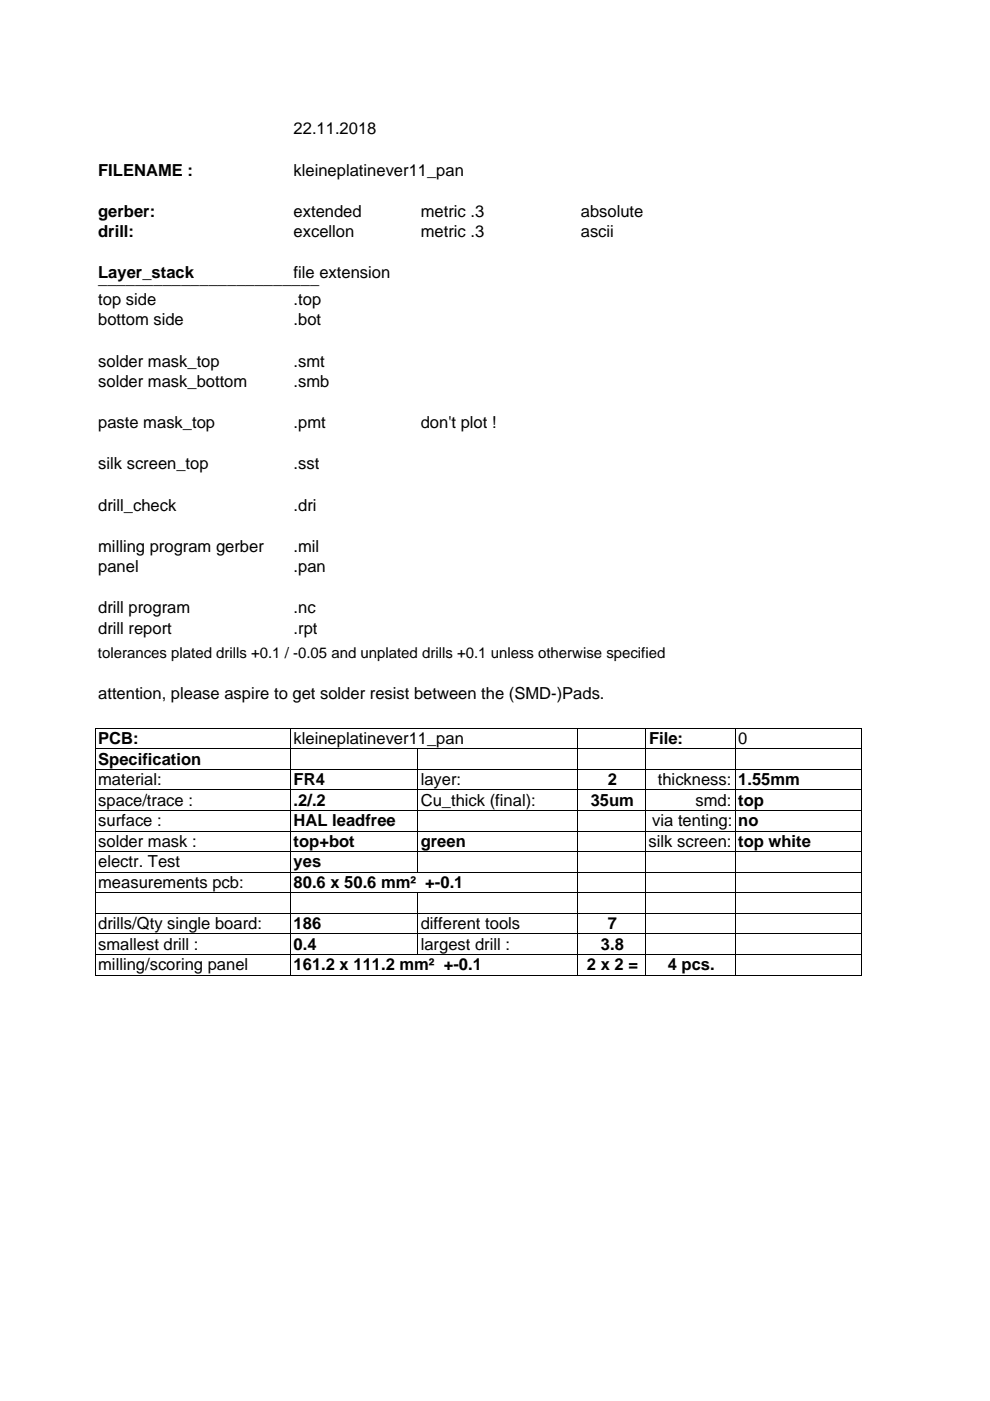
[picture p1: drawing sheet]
<svg xmlns="http://www.w3.org/2000/svg" width="210mm" height="297mm" viewBox="0 0 210 297" stroke-linecap="round" stroke-linejoin="round" font-family="sans-serif">
<defs><g id="words">
<g font-size="3.5">
<text x="62.3" y="28.5">22.11.2018</text>
<text x="20.8" y="37.2">FILENAME :</text>
<text x="62.3" y="37.3">kleineplatinever11_pan</text>
<text x="20.8" y="45.9">gerber:</text>
<text x="62.3" y="45.9">extended</text>
<text x="89.2" y="45.9">metric .3</text>
<text x="123.2" y="45.9">absolute</text>
<text x="20.8" y="50.3">drill:</text>
<text x="62.3" y="50.3">excellon</text>
<text x="89.2" y="50.3">metric .3</text>
<text x="123.2" y="50.3">ascii</text>
<text x="20.8" y="59">Layer_stack</text>
<text x="62.3" y="59">file extension</text>
<text x="20.8" y="64.6">top side</text>
<text x="20.8" y="60.3">________________________</text>
<text x="62.3" y="64.6">.top</text>
<text x="20.8" y="69">bottom side</text>
<text x="62.3" y="69">.bot</text>
<text x="20.8" y="77.7">solder mask_top</text>
<text x="62.3" y="77.7">.smt</text>
<text x="20.8" y="82.1">solder mask_bottom</text>
<text x="62.3" y="82.1">.smb</text>
<text x="20.8" y="90.8">paste mask_top</text>
<text x="62.3" y="90.8">.pmt</text>
<text x="89.2" y="90.8">don't plot !</text>
<text x="20.8" y="99.5">silk screen_top</text>
<text x="62.3" y="99.5">.sst</text>
<text x="20.8" y="108.2">drill_check</text>
<text x="62.3" y="108.2">.dri</text>
<text x="20.8" y="117">milling program gerber</text>
<text x="62.3" y="117">.mil</text>
<text x="20.8" y="121.3">panel</text>
<text x="62.3" y="121.3">.pan</text>
<text x="20.8" y="130">drill program</text>
<text x="62.3" y="130">.nc</text>
<text x="20.8" y="134.4">drill report</text>
<text x="62.3" y="134.4">.rpt</text>
<text x="20.8" y="148.3">attention, please aspire to get solder resist between the (SMD-)Pads.</text>
<text x="20.8" y="157.7">PCB:</text>
<text x="62.3" y="157.7">kleineplatinever11_pan</text>
<text x="137.7" y="157.7">File:</text>
<text x="156.6" y="157.7">0</text>
<text x="20.8" y="162.1">Specification</text>
<text x="20.8" y="166.5">material:</text>
<text x="62.3" y="166.5">FR4</text>
<text x="89.2" y="166.5">layer:</text>
<text x="128.9" y="166.5">2</text>
<text x="139.5" y="166.5">thickness:</text>
<text x="156.6" y="166.5">1.55mm</text>
<text x="20.8" y="170.8">space/trace :</text>
<text x="62.3" y="170.8">.2/.2</text>
<text x="89.2" y="170.8">Cu_thick (final):</text>
<text x="125.3" y="170.8">35um</text>
<text x="147.5" y="170.8">smd:</text>
<text x="156.6" y="170.8">top</text>
<text x="20.8" y="175.2">surface :</text>
<text x="20.8" y="179.5">solder mask :</text>
<text x="62.3" y="175.2">HAL leadfree</text>
<text x="62.3" y="179.5">top+bot</text>
<text x="89.2" y="179.5">green</text>
<text x="137.6" y="179.5">silk screen:</text>
<text x="138.3" y="175.2">via tenting:</text>
<text x="156.6" y="179.5">top white</text>
<text x="156.6" y="175.2">no</text>
<text x="20.8" y="183.9">electr. Test</text>
<text x="62.3" y="183.9">yes</text>
<text x="20.8" y="188.3">measurements pcb:</text>
<text x="62.3" y="188.3">80.6 x 50.6 mm² +-0.1</text>
<text x="20.8" y="197">drills/Qty single board:</text>
<text x="62.3" y="197">186</text>
<text x="89.2" y="197">different tools</text>
<text x="128.9" y="197">7</text>
<text x="20.8" y="201.3">smallest drill :</text>
<text x="62.3" y="201.3">0.4</text>
<text x="89.2" y="201.3">largest drill :</text>
<text x="127.5" y="201.3">3.8</text>
<text x="20.8" y="205.7">milling/scoring panel</text>
<text x="62.3" y="205.7">161.2 x 111.2 mm² +-0.1</text>
<text x="124.5" y="205.7">2 x 2 =</text>
<text x="141.6" y="205.7">4 pcs.</text>
</g>
<text font-size="3.2" x="20.8" y="139.5">tolerances plated drills +0.1 / -0.05 and unplated drills +0.1 unless otherwise specified</text>
</g></defs>
<g fill="none" stroke="#000" stroke-width=".21">
<path d="M20.2 154.4v52.4M20.2 154.4h162.4v52.4l-162.4-.1M20.2 158.8h162.5M61.6 154.4v52.4M88.6 158.8v26.2M122.5 154.4v52.4M137 154.4v52.4M155.9 154.4v52.4M20.2 163.1h162.5M20.2 167.5h162.5M20.2 171.9h162.5M20.2 176.2h162.5"/>
<path d="M20.2 180.6h162.5M20.2 184.9h162.5M20.2 189.3h162.5M20.2 193.7h162.5M20.2 198h162.5M88.6 189.3v13.1M20.2 202.4h162.5"/>
</g>
<use href="#words"/>
</svg>
